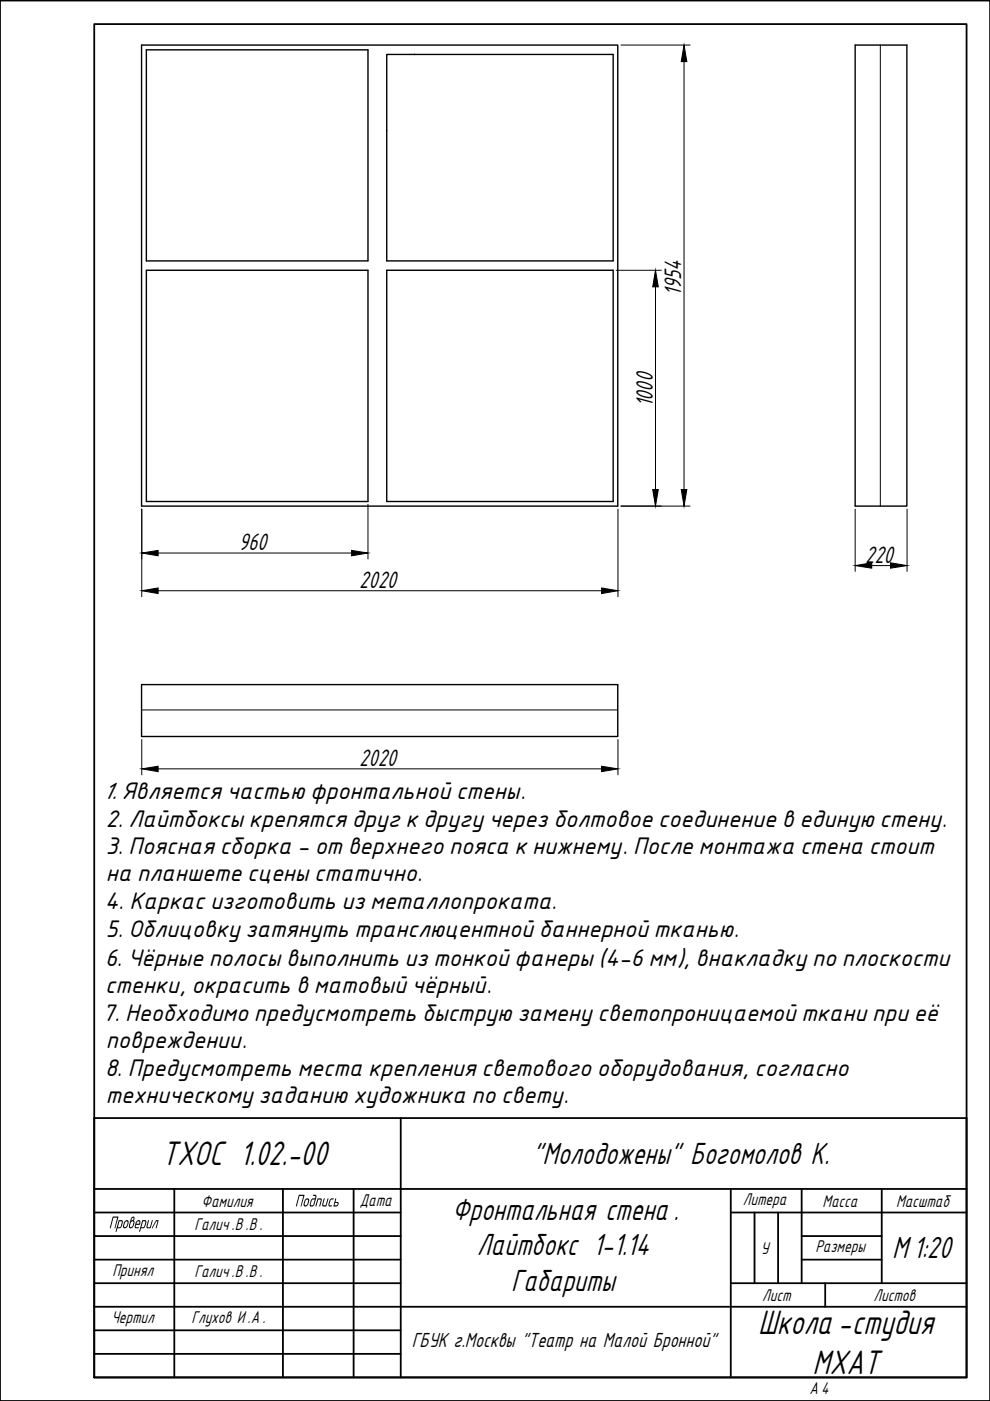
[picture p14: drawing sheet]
<svg xmlns="http://www.w3.org/2000/svg" width="210mm" height="297mm" viewBox="0 0 210 297" stroke-linecap="round" stroke-linejoin="round" font-family="sans-serif">
<defs><g id="words">
<g font-size="8">
<text x="34.3" y="247.1">ТХОС 1.02.-00</text>
<text x="160.7" y="282.9">Школа-студия</text>
<text x="172.3" y="291.2">МХАТ</text>
</g>
<g font-size="7.2">
<text x="112.9" y="246.8">&quot;Молодожены&quot; Богомолов К.</text>
<text x="95.9" y="258.6">Фронтальная стена.</text>
<text x="101.1" y="266.1">Лайтбокс 1-1.14</text>
<text x="189.2" y="266.8">М1:20</text>
<text x="108.4" y="273.6">Габариты</text>
</g>
<g font-size="5.6">
<text x="144.4" y="62.7" transform="rotate(-90 144.4 62.7)">1954</text>
<text x="138.4" y="86.4" transform="rotate(-90 138.4 86.4)">1000</text>
<text x="50.6" y="116.7">960</text>
<text x="183.4" y="119.3">220</text>
<text x="76.2" y="124.7">2020</text>
<text x="76.2" y="162.4">2020</text>
</g>
<g font-size="4.9">
<text x="21.8" y="169.4">1. Является частью фронтальной стены.</text>
<text x="22.4" y="175.2">2. Лайтбоксы крепятся друг к другу через болтовое соединение в единую стену.</text>
<text x="22.4" y="181.1">3. Поясная сборка - от верхнего пояса к нижнему. После монтажа стена стоит</text>
<text x="22.4" y="186.9">на планшете сцены статично.</text>
<text x="22.2" y="192.7">4. Каркас изготовить из металлопроката.</text>
<text x="22.4" y="198.6">5. Облицовку затянуть транслюцентной баннерной тканью.</text>
<text x="22.3" y="204.8">6. Чёрные полосы выполнить из тонкой фанеры (4-6 мм), внакладку по плоскости</text>
<text x="22.3" y="210.6">стенки, окрасить в матовый чёрный.</text>
<text x="21.7" y="216.4">7. Необходимо предусмотреть быструю замену светопроницаемой ткани при её</text>
<text x="22.4" y="222.2">повреждении.</text>
<text x="22.3" y="228.1">8. Предусмотреть места крепления светового оборудования, согласно</text>
<text x="22.4" y="233.9">техническому заданию художника по свету.</text>
</g>
<text font-size="4.8" x="87.3" y="285.6">ГБУК г.Москвы &quot;Театр на Малой Бронной&quot;</text>
<g font-size="4">
<text x="42.8" y="255.8">Фамилия</text>
<text x="62.5" y="255.8">Подпись</text>
<text x="76.3" y="255.6">Дата</text>
<text x="157.5" y="255.4">Литера</text>
<text x="174.4" y="255.8">Масса</text>
<text x="190" y="255.8">Масштаб</text>
<text x="23" y="260.4">Проверил</text>
<text x="41.2" y="260.8">Галич.В .В .</text>
<text x="161.3" y="265.8">У</text>
<text x="172.9" y="265.5">Размеры</text>
<text x="23.8" y="270.5">Принял</text>
<text x="41.2" y="270.8">Галич.В .В .</text>
<text x="161.6" y="275.8">Лист</text>
<text x="185.2" y="275.8">Листов</text>
<text x="23.6" y="280.4">Чертил</text>
<text x="40.6" y="280.4">Глухов И.А.</text>
<text x="171.6" y="295.6">А 4</text>
</g>
</g></defs>
<!-- layer: 0 -->
<path d="M30 9.6h101v97.7h-101zM31 10.6h47v44.7h-47zM82 11.5h48v43.8h-48zM181.3 9.6h11v97.7h-11zM31 57.3h47v49h-47zM82 57.3h48v49h-48zM30 145.1h101v11.1h-101z" fill="none" stroke="#000" stroke-width=".3"/>
<path d="M186.6 9.6v97.7M30 150.5h101" fill="none" stroke="#000" stroke-width=".21"/>
<g fill="none" stroke="#000" stroke-width=".38">
<path d="M0 .1h209.9v296.9h-209.9zM20 5.1h184.9v286.9h-184.9zM20 237.1h184.9v54.9h-184.9zM85 237.1v54.9M20 252.1h184.9M20 257.1h65M37 252.1v39.9M60 252.1v39.9M75 252.1v39.9M154.9 257.1h50M154.9 252.1v39.9M160 257.1v15"/>
<path d="M165 257.1v15M170 252.1v20M186.9 252.1v20M20 262.1h65M20 267.1h65M20 272.1h65M20 277.1h184.9M154.9 272.1h50M170 262.1h16.9M170 267.1h16.9M175 272.1v5M20 282.1h65"/>
<path d="M20 287h65"/>
</g>
<g fill="#000">
<path d="M31.4 258.8l.2-.1-.4 1.3 .2 .2h.4l.4-1.4 .2-.1-.5 1.7h-.7l-.1-.1zM33.1 258.7h.5l-.4 1.6-.2 .1 .4-1.5h-.3l-.7 1.5h-.2zM68.7 254.1h.1v.1l-.3 1.3 .5 .1 .4-1.4 .2-.1-.4 1.7h-.7l-.2-.2zM69.9 254.3l.3-.2h.6l-.1 .2h-.5l-.1 .2-.3 1 .5 .1v.2h-.5l-.2-.2z"/>
<path d="M30.1 258.7h.8l.1 .2v.3l-.3 1-.3 .2h-.5l-.2 .7-.2 .1zM30.3 258.9l-.3 1.3 .6-.2 .2-1z"/>
<path d="M71.1 254.2l.2-.1-.2 .7h.6l.1 .5-.4 .5h-.7zM71 255l-.1 .6h.5l.2-.5z"/>
</g>
<g fill="none" stroke="#000" stroke-width=".21">
<path d="M131.7 9.6h14.6M145 13.1v90.7M130.6 57.3h9.6M139 60.8v43M30.1 107.9v18.6M33.5 117.2h41M78 106.9v11.6M131 107.9v18.6M131.7 107.3h14.6M181.3 107.9v13.2M184.8 119.9h4M192.3 107.9v13.2"/>
<path d="M33.5 125.3h94.1M30.1 156.8v7.5M131 156.8v7.5M33.5 163h94.1"/>
</g>
<path d="M145 9.6l.6 3.5h-1.2zM139 57.3l.6 3.5h-1.2zM30.1 117.2l3.4-.5v1.1zM74.5 116.7l3.5 .5-3.5 .6zM138.4 103.8h1.2l-.6 3.5zM144.4 103.8h1.2l-.6 3.5zM181.3 119.9l3.5-.6v1.2zM188.8 119.3l3.5 .6-3.5 .6zM30.1 125.3l3.4-.6v1.1zM127.6 124.7l3.4 .6-3.4 .5zM30.1 163l3.4-.5v1.1zM127.6 162.5l3.4 .5-3.4 .6z" fill="#000" stroke="#000" stroke-width=".21"/>
<use href="#words"/>
</svg>
